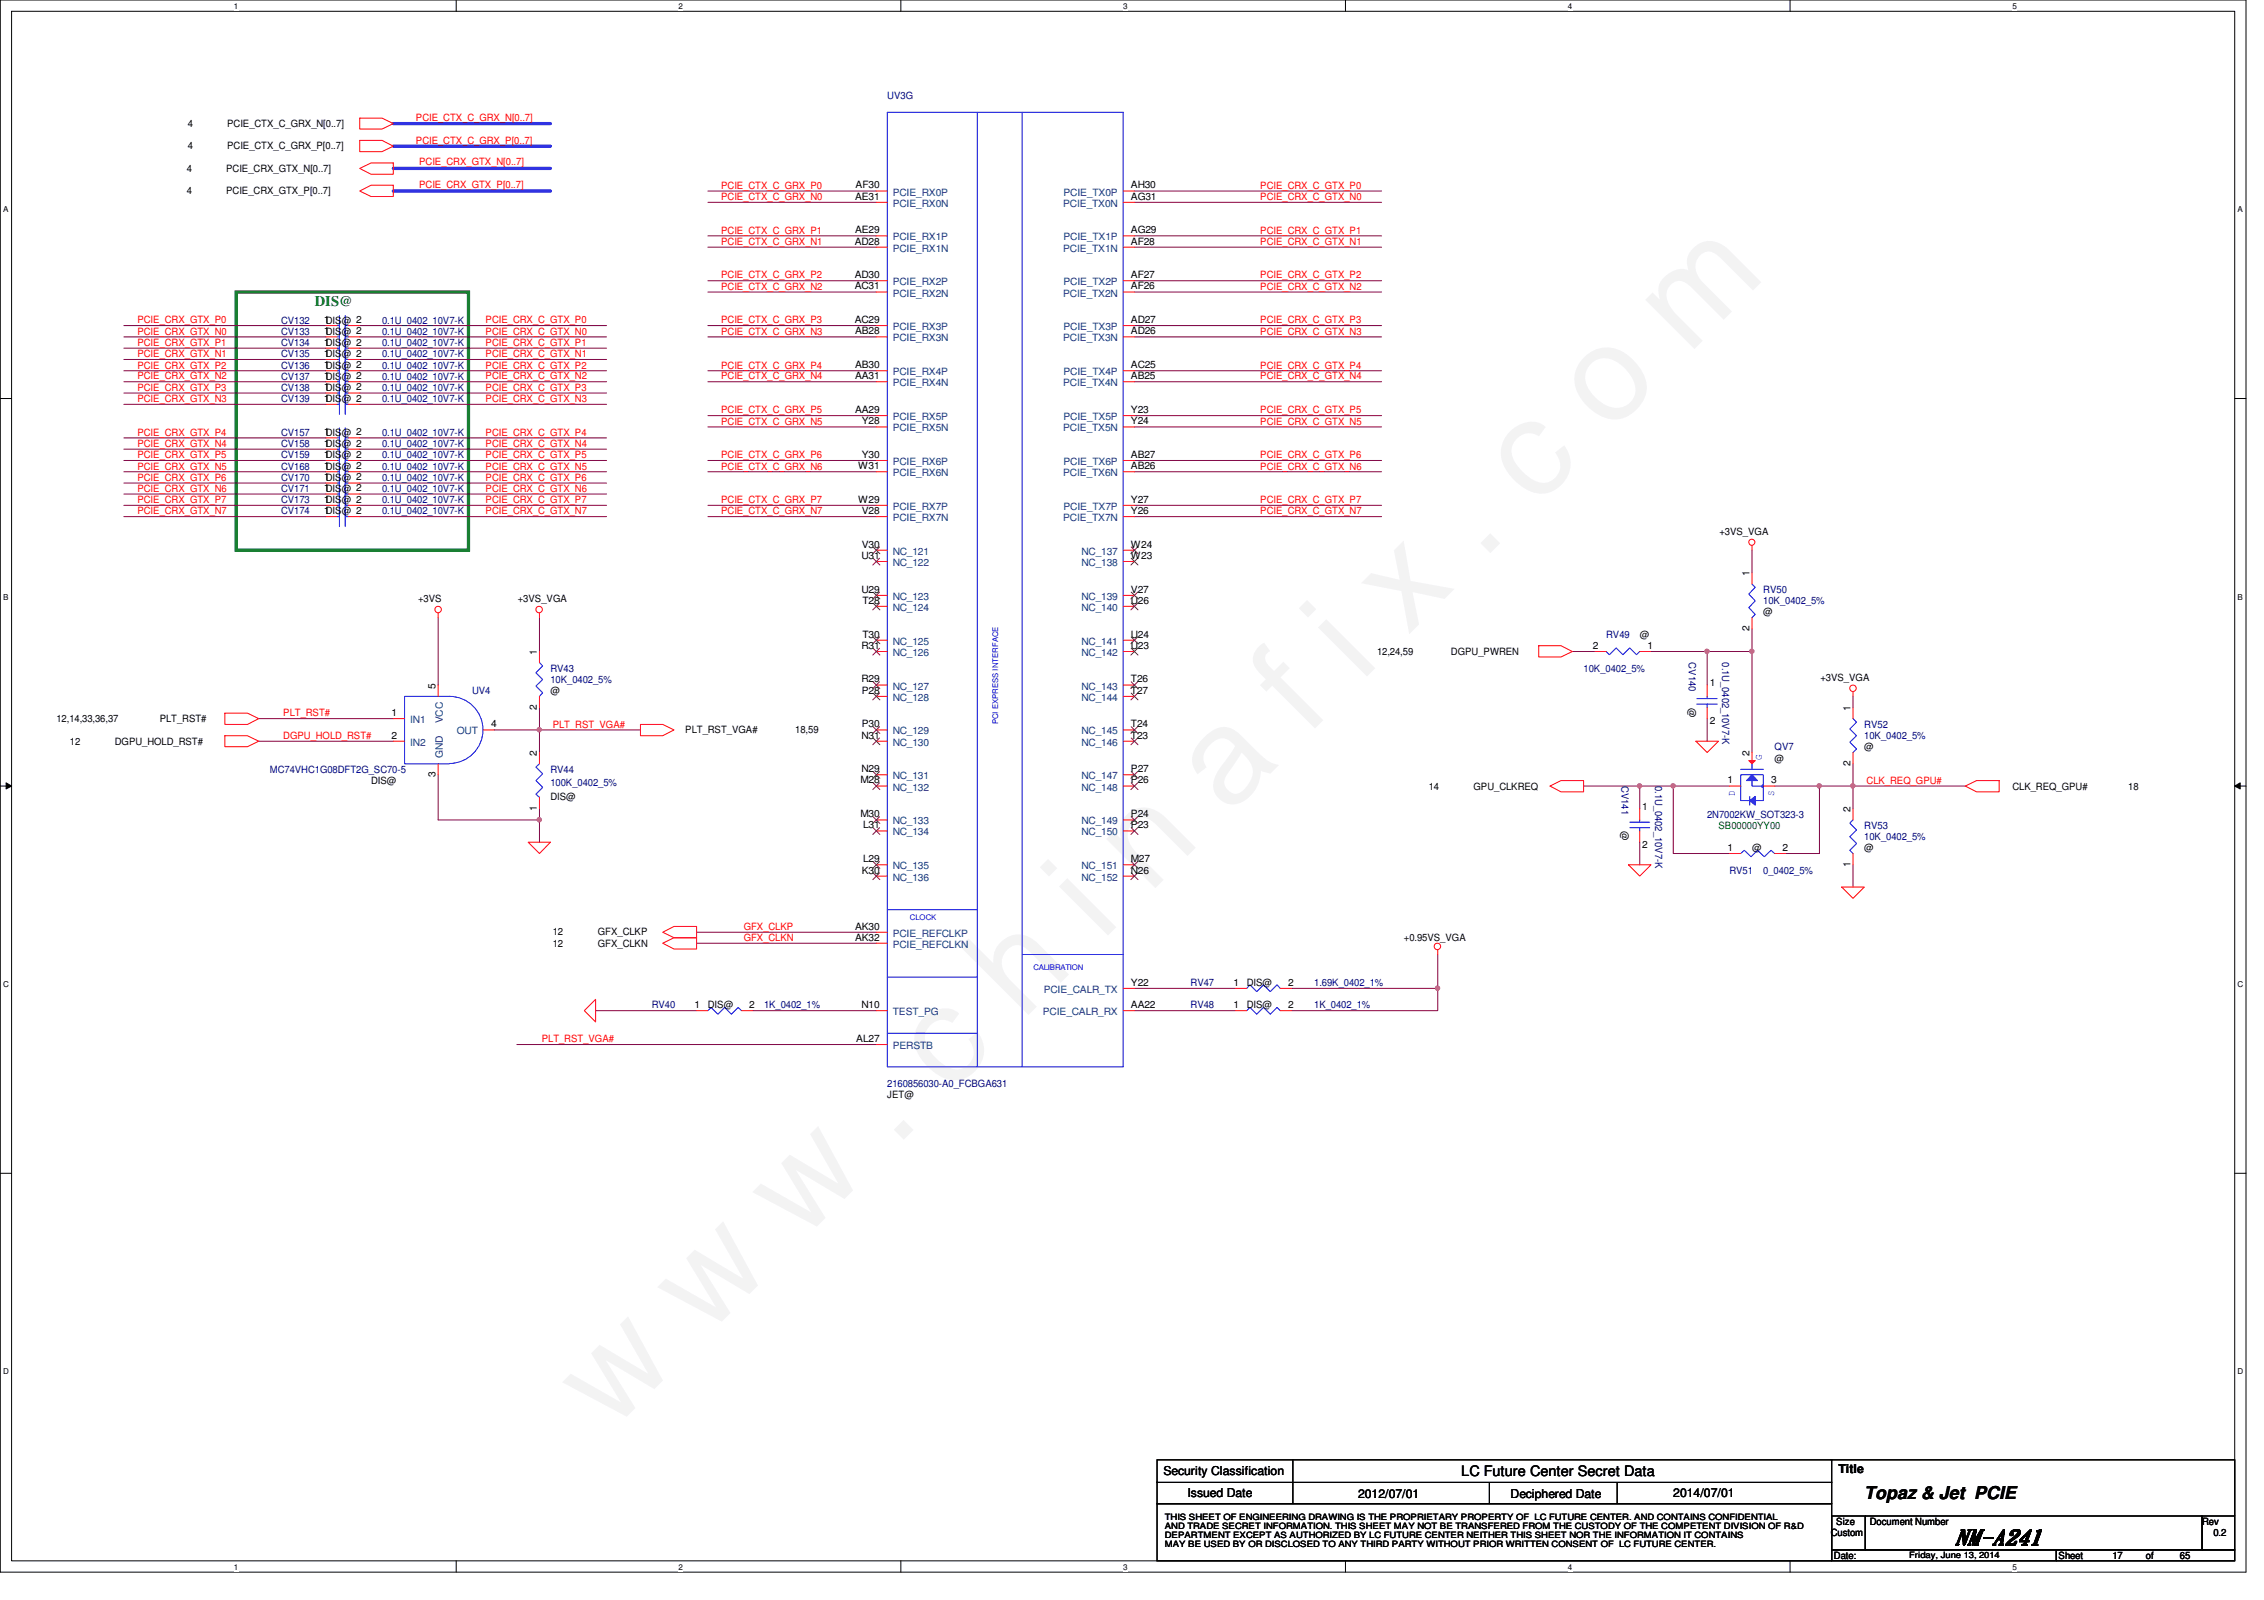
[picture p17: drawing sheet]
<svg xmlns="http://www.w3.org/2000/svg" width="297mm" height="210mm" viewBox="0 0 297 210" stroke-linecap="round" stroke-linejoin="round" font-family="sans-serif">
<defs><g id="words">
<text font-size="17.6" fill="#f0f" x="80.1" y="188" transform="rotate(-45 80.1 188)">w w w . c h i n a f i x . c o m</text>
<text font-size="2.8" x="256.4" y="202.7">NM-A241</text>
<text font-size="2.3" x="244.6" y="196.6">Topaz &amp; Jet PCIE</text>
<text font-size="1.9" fill="#008000" x="41.3" y="40.1">DIS@</text>
<text font-size="1.9" x="191.7" y="193.7">LC Future Center Secret Data</text>
<g font-size="1.6">
<text x="152.7" y="193.5">Security Classification</text>
<text x="155.8" y="196.3">Issued Date</text>
<text x="178.2" y="196.5">2012/07/01</text>
<text x="198.2" y="196.5">Deciphered Date</text>
<text x="219.5" y="196.3">2014/07/01</text>
<text x="241.2" y="193.2">Title</text>
</g>
<g font-size="1.3">
<text x="24.6" y="16.7">4</text>
<text x="29.8" y="16.7">PCIE_CTX_C_GRX_N[0..7]</text>
<text x="24.5" y="22.6">4</text>
<text x="24.6" y="19.6">4</text>
<text x="29.7" y="22.6">PCIE_CRX_GTX_N[0..7]</text>
<text x="29.8" y="19.6">PCIE_CTX_C_GRX_P[0..7]</text>
<text x="24.5" y="25.5">4</text>
<text x="29.7" y="25.5">PCIE_CRX_GTX_P[0..7]</text>
<text x="112.2" y="26.2">AE31</text>
<text x="112.3" y="24.7">AF30</text>
<text x="148.4" y="26.2">AG31</text>
<text x="148.4" y="24.7">AH30</text>
<text x="112.1" y="32.1">AD28</text>
<text x="112.2" y="30.6">AE29</text>
<text x="148.4" y="32.1">AF28</text>
<text x="148.4" y="30.6">AG29</text>
<text x="112.1" y="38">AC31</text>
<text x="112.1" y="36.5">AD30</text>
<text x="148.4" y="38">AF26</text>
<text x="148.4" y="36.5">AF27</text>
<text x="42.5" y="42.4">1DIS@ 2</text>
<text x="42.5" y="43.9">1DIS@ 2</text>
<text x="42.5" y="45.3">1DIS@ 2</text>
<text x="42.5" y="46.8">1DIS@ 2</text>
<text x="112.1" y="42.4">AC29</text>
<text x="112.2" y="43.9">AB28</text>
<text x="148.4" y="43.9">AD26</text>
<text x="148.4" y="42.4">AD27</text>
<text x="42.5" y="49.7">1DIS@ 2</text>
<text x="42.5" y="51.2">1DIS@ 2</text>
<text x="42.5" y="52.7">1DIS@ 2</text>
<text x="42.5" y="48.3">1DIS@ 2</text>
<text x="112.2" y="49.7">AA31</text>
<text x="112.2" y="48.3">AB30</text>
<text x="148.4" y="49.7">AB25</text>
<text x="148.4" y="48.3">AC25</text>
<text x="42.5" y="57.1">1DIS@ 2</text>
<text x="42.5" y="58.6">1DIS@ 2</text>
<text x="112.2" y="54.2">AA29</text>
<text x="113.1" y="55.7">Y28</text>
<text x="148.4" y="55.7">Y24</text>
<text x="148.4" y="54.2">Y23</text>
<text x="42.5" y="60.1">1DIS@ 2</text>
<text x="42.5" y="61.6">1DIS@ 2</text>
<text x="42.5" y="63">1DIS@ 2</text>
<text x="42.5" y="64.5">1DIS@ 2</text>
<text x="42.5" y="66">1DIS@ 2</text>
<text x="112.6" y="66">W29</text>
<text x="112.6" y="61.6">W31</text>
<text x="113.1" y="60.1">Y30</text>
<text x="148.4" y="61.6">AB26</text>
<text x="148.4" y="66">Y27</text>
<text x="148.4" y="60.1">AB27</text>
<text x="42.5" y="67.4">1DIS@ 2</text>
<text x="113.1" y="71.8">V30</text>
<text x="113.1" y="67.4">V28</text>
<text x="148.4" y="71.8">W24</text>
<text x="148.4" y="67.4">Y26</text>
<text x="225.6" y="70.1">+3VS_VGA</text>
<text x="113" y="77.8">U29</text>
<text x="113" y="73.3">U31</text>
<text x="148.4" y="77.8">V27</text>
<text x="148.4" y="73.3">W23</text>
<text x="229.5" y="75.6" transform="rotate(-90 229.5 75.6)">1</text>
<text x="54.9" y="79">+3VS</text>
<text x="67.9" y="79">+3VS_VGA</text>
<text x="113.2" y="83.7">T30</text>
<text x="113.2" y="79.2">T28</text>
<text x="148.4" y="83.7">U24</text>
<text x="148.4" y="79.2">U26</text>
<text x="215.1" y="83.7">@</text>
<text x="229.5" y="82.8" transform="rotate(-90 229.5 82.8)">2</text>
<text x="231.3" y="80.7">@</text>
<text x="70.4" y="85.9" transform="rotate(-90 70.4 85.9)">1</text>
<text x="113" y="89.5">R29</text>
<text x="113" y="85.1">R31</text>
<text x="148.4" y="89.5">T26</text>
<text x="148.4" y="85.1">U23</text>
<text x="180.7" y="85.9">12,24,59</text>
<text x="190.4" y="85.9">DGPU_PWREN</text>
<text x="209" y="85.1">2</text>
<text x="216.2" y="85.1">1</text>
<text x="238.8" y="89.3">+3VS_VGA</text>
<text x="7.4" y="94.7">12,14,33,36,37</text>
<text x="21" y="94.7">PLT_RST#</text>
<text x="51.3" y="93.9">1</text>
<text x="57.1" y="90.3" transform="rotate(-90 57.1 90.3)">5</text>
<text x="64.4" y="95.4">4</text>
<text x="70.4" y="93.1" transform="rotate(-90 70.4 93.1)">2</text>
<text x="72.2" y="91.1">@</text>
<text x="113.1" y="95.4">P30</text>
<text x="113.1" y="91">P28</text>
<text x="148.4" y="95.4">T24</text>
<text x="148.4" y="91">T27</text>
<text x="221.6" y="92.8" transform="rotate(90 221.6 92.8)">@</text>
<text x="224.3" y="90">1</text>
<text x="224.3" y="95">2</text>
<text x="242.8" y="93.3" transform="rotate(-90 242.8 93.3)">1</text>
<text x="9.2" y="97.7">12</text>
<text x="15.1" y="97.7">DGPU_HOLD_RST#</text>
<text x="51.3" y="96.9">2</text>
<text x="57.1" y="102" transform="rotate(-90 57.1 102)">3</text>
<text x="70.4" y="99.2" transform="rotate(-90 70.4 99.2)">2</text>
<text x="89.9" y="96.2">PLT_RST_VGA#</text>
<text x="104.3" y="96.2">18,59</text>
<text x="113" y="101.3">N29</text>
<text x="113" y="96.9">N31</text>
<text x="148.4" y="101.3">P27</text>
<text x="148.4" y="96.9">T23</text>
<text x="229.5" y="99.2" transform="rotate(-90 229.5 99.2)">2</text>
<text x="232.8" y="99.9">@</text>
<text x="242.8" y="100.5" transform="rotate(-90 242.8 100.5)">2</text>
<text x="244.6" y="98.4">@</text>
<text x="48.7" y="102.8">DIS@</text>
<text x="70.4" y="106.4" transform="rotate(-90 70.4 106.4)">1</text>
<text x="72.2" y="104.9">DIS@</text>
<text x="112.9" y="107.2">M30</text>
<text x="112.9" y="102.8">M28</text>
<text x="148.4" y="107.2">P24</text>
<text x="148.4" y="102.8">P26</text>
<text x="187.4" y="103.6">14</text>
<text x="193.3" y="103.6">GPU_CLKREQ</text>
<text x="215.5" y="106.3">1</text>
<text x="226.6" y="102.8">1</text>
<text x="232.4" y="102.8">3</text>
<text x="242.8" y="106.6" transform="rotate(-90 242.8 106.6)">2</text>
<text x="264" y="103.6">CLK_REQ_GPU#</text>
<text x="279.2" y="103.6">18</text>
<text x="113.2" y="113.1">L29</text>
<text x="113.2" y="108.7">L31</text>
<text x="148.4" y="113.1">M27</text>
<text x="148.4" y="108.7">P23</text>
<text x="212.7" y="109" transform="rotate(90 212.7 109)">@</text>
<text x="215.5" y="111.2">2</text>
<text x="226.6" y="111.6">1</text>
<text x="229.9" y="111.7">@</text>
<text x="233.8" y="111.6">2</text>
<text x="242.8" y="113.7" transform="rotate(-90 242.8 113.7)">1</text>
<text x="244.6" y="111.7">@</text>
<text x="113.1" y="114.6">K30</text>
<text x="148.4" y="114.6">N26</text>
<text x="72.5" y="124.2">12</text>
<text x="72.5" y="122.7">12</text>
<text x="78.4" y="124.2">GFX_CLKN</text>
<text x="78.4" y="122.7">GFX_CLKP</text>
<text x="112.2" y="123.4">AK32</text>
<text x="112.2" y="122">AK30</text>
<text x="184.2" y="123.5">+0.95VS_VGA</text>
<text x="148.4" y="129.3">Y22</text>
<text x="161.8" y="129.3">1</text>
<text x="163.6" y="129.4">DIS@</text>
<text x="169" y="129.3">2</text>
<text x="91.1" y="132.2">1</text>
<text x="92.9" y="132.3">DIS@</text>
<text x="98.3" y="132.2">2</text>
<text x="112.3" y="136.7">AL27</text>
<text x="113" y="132.2">N10</text>
<text x="148.4" y="132.2">AA22</text>
<text x="161.8" y="132.2">1</text>
<text x="163.6" y="132.3">DIS@</text>
<text x="169" y="132.2">2</text>
<text x="116.4" y="144.1">JET@</text>
<text x="240.2" y="201.5">Custom</text>
<text x="240.9" y="200.1">Size</text>
<text x="245.3" y="200.1">Document Number</text>
<text x="288.9" y="200.1">Rev</text>
<text x="290.4" y="201.5">0.2</text>
<text x="240.6" y="204.5">Date:</text>
<text x="270.1" y="204.5">Sheet</text>
<text x="277.2" y="204.5">17</text>
<text x="281.6" y="204.5">of</text>
<text x="286" y="204.5">65</text>
</g>
<g font-size="1.3" fill="#f00">
<text x="54.6" y="15.9">PCIE_CTX_C_GRX_N[0..7]</text>
<text x="54.6" y="18.9">PCIE_CTX_C_GRX_P[0..7]</text>
<text x="55" y="21.7">PCIE_CRX_GTX_N[0..7]</text>
<text x="55" y="24.6">PCIE_CRX_GTX_P[0..7]</text>
<text x="94.6" y="24.8">PCIE_CTX_C_GRX_P0</text>
<text x="94.6" y="26.2">PCIE_CTX_C_GRX_N0</text>
<text x="165.4" y="24.8">PCIE_CRX_C_GTX_P0</text>
<text x="165.4" y="26.2">PCIE_CRX_C_GTX_N0</text>
<text x="94.6" y="30.6">PCIE_CTX_C_GRX_P1</text>
<text x="94.6" y="32.1">PCIE_CTX_C_GRX_N1</text>
<text x="165.4" y="30.6">PCIE_CRX_C_GTX_P1</text>
<text x="165.4" y="32.1">PCIE_CRX_C_GTX_N1</text>
<text x="94.6" y="36.5">PCIE_CTX_C_GRX_P2</text>
<text x="94.6" y="38">PCIE_CTX_C_GRX_N2</text>
<text x="165.4" y="36.5">PCIE_CRX_C_GTX_P2</text>
<text x="165.4" y="38">PCIE_CRX_C_GTX_N2</text>
<text x="18" y="42.4">PCIE_CRX_GTX_P0</text>
<text x="18" y="43.9">PCIE_CRX_GTX_N0</text>
<text x="18" y="46.9">PCIE_CRX_GTX_N1</text>
<text x="18" y="45.4">PCIE_CRX_GTX_P1</text>
<text x="63.7" y="43.9">PCIE_CRX_C_GTX_N0</text>
<text x="63.7" y="42.4">PCIE_CRX_C_GTX_P0</text>
<text x="63.7" y="46.9">PCIE_CRX_C_GTX_N1</text>
<text x="63.7" y="45.4">PCIE_CRX_C_GTX_P1</text>
<text x="94.6" y="42.4">PCIE_CTX_C_GRX_P3</text>
<text x="94.6" y="43.9">PCIE_CTX_C_GRX_N3</text>
<text x="165.4" y="42.4">PCIE_CRX_C_GTX_P3</text>
<text x="165.4" y="43.9">PCIE_CRX_C_GTX_N3</text>
<text x="18" y="49.8">PCIE_CRX_GTX_N2</text>
<text x="18" y="48.3">PCIE_CRX_GTX_P2</text>
<text x="18" y="51.3">PCIE_CRX_GTX_P3</text>
<text x="18" y="52.7">PCIE_CRX_GTX_N3</text>
<text x="63.7" y="48.3">PCIE_CRX_C_GTX_P2</text>
<text x="63.7" y="51.3">PCIE_CRX_C_GTX_P3</text>
<text x="63.7" y="52.7">PCIE_CRX_C_GTX_N3</text>
<text x="63.7" y="49.8">PCIE_CRX_C_GTX_N2</text>
<text x="94.6" y="48.3">PCIE_CTX_C_GRX_P4</text>
<text x="94.6" y="49.8">PCIE_CTX_C_GRX_N4</text>
<text x="165.4" y="49.8">PCIE_CRX_C_GTX_N4</text>
<text x="165.4" y="48.3">PCIE_CRX_C_GTX_P4</text>
<text x="18" y="57.1">PCIE_CRX_GTX_P4</text>
<text x="18" y="58.6">PCIE_CRX_GTX_N4</text>
<text x="63.7" y="58.6">PCIE_CRX_C_GTX_N4</text>
<text x="63.7" y="57.1">PCIE_CRX_C_GTX_P4</text>
<text x="94.6" y="54.2">PCIE_CTX_C_GRX_P5</text>
<text x="94.6" y="55.7">PCIE_CTX_C_GRX_N5</text>
<text x="165.4" y="54.2">PCIE_CRX_C_GTX_P5</text>
<text x="165.4" y="55.7">PCIE_CRX_C_GTX_N5</text>
<text x="18" y="60.1">PCIE_CRX_GTX_P5</text>
<text x="18" y="61.6">PCIE_CRX_GTX_N5</text>
<text x="18" y="63.1">PCIE_CRX_GTX_P6</text>
<text x="18" y="64.5">PCIE_CRX_GTX_N6</text>
<text x="18" y="66">PCIE_CRX_GTX_P7</text>
<text x="63.7" y="61.6">PCIE_CRX_C_GTX_N5</text>
<text x="63.7" y="60.1">PCIE_CRX_C_GTX_P5</text>
<text x="63.7" y="64.5">PCIE_CRX_C_GTX_N6</text>
<text x="63.7" y="63.1">PCIE_CRX_C_GTX_P6</text>
<text x="63.7" y="66">PCIE_CRX_C_GTX_P7</text>
<text x="94.6" y="60.1">PCIE_CTX_C_GRX_P6</text>
<text x="94.6" y="61.6">PCIE_CTX_C_GRX_N6</text>
<text x="94.6" y="66">PCIE_CTX_C_GRX_P7</text>
<text x="165.4" y="61.6">PCIE_CRX_C_GTX_N6</text>
<text x="165.4" y="60.1">PCIE_CRX_C_GTX_P6</text>
<text x="165.4" y="66">PCIE_CRX_C_GTX_P7</text>
<text x="18" y="67.5">PCIE_CRX_GTX_N7</text>
<text x="63.7" y="67.5">PCIE_CRX_C_GTX_N7</text>
<text x="94.6" y="67.5">PCIE_CTX_C_GRX_N7</text>
<text x="165.4" y="67.5">PCIE_CRX_C_GTX_N7</text>
<text x="37.2" y="94">PLT_RST#</text>
<text x="72.5" y="95.5">PLT_RST_VGA#</text>
<text x="37.2" y="96.9">DGPU_HOLD_RST#</text>
<text x="244.9" y="102.8">CLK_REQ_GPU#</text>
<text x="97.6" y="122">GFX_CLKP</text>
<text x="97.6" y="123.4">GFX_CLKN</text>
<text x="71.1" y="136.7">PLT_RST_VGA#</text>
</g>
<g font-size="1.3" fill="#000080">
<text x="116.4" y="13">UV3G</text>
<text x="36.9" y="42.5">CV132</text>
<text x="36.9" y="43.9">CV133</text>
<text x="36.9" y="45.4">CV134</text>
<text x="36.9" y="46.9">CV135</text>
<text x="50.1" y="42.5">0.1U_0402_10V7-K</text>
<text x="50.1" y="43.9">0.1U_0402_10V7-K</text>
<text x="50.1" y="45.4">0.1U_0402_10V7-K</text>
<text x="50.1" y="46.9">0.1U_0402_10V7-K</text>
<text x="36.9" y="49.8">CV137</text>
<text x="36.9" y="51.3">CV138</text>
<text x="36.9" y="52.7">CV139</text>
<text x="36.9" y="48.3">CV136</text>
<text x="50.1" y="49.8">0.1U_0402_10V7-K</text>
<text x="50.1" y="51.3">0.1U_0402_10V7-K</text>
<text x="50.1" y="52.7">0.1U_0402_10V7-K</text>
<text x="50.1" y="48.3">0.1U_0402_10V7-K</text>
<text x="36.9" y="57.2">CV157</text>
<text x="36.9" y="58.6">CV158</text>
<text x="50.1" y="57.2">0.1U_0402_10V7-K</text>
<text x="50.1" y="58.6">0.1U_0402_10V7-K</text>
<text x="36.9" y="60.1">CV159</text>
<text x="36.9" y="61.6">CV168</text>
<text x="36.9" y="63.1">CV170</text>
<text x="36.9" y="64.6">CV171</text>
<text x="36.9" y="66">CV173</text>
<text x="50.1" y="60.1">0.1U_0402_10V7-K</text>
<text x="50.1" y="61.6">0.1U_0402_10V7-K</text>
<text x="50.1" y="63.1">0.1U_0402_10V7-K</text>
<text x="50.1" y="64.6">0.1U_0402_10V7-K</text>
<text x="50.1" y="66">0.1U_0402_10V7-K</text>
<text x="36.9" y="67.5">CV174</text>
<text x="50.1" y="67.5">0.1U_0402_10V7-K</text>
<text x="231.3" y="77.8">RV50</text>
<text x="210.7" y="83.7">RV49</text>
<text x="231.3" y="79.3">10K_0402_5%</text>
<text x="72.2" y="88.1">RV43</text>
<text x="72.2" y="89.6">10K_0402_5%</text>
<text x="207.8" y="88.1">10K_0402_5%</text>
<text x="221.6" y="86.9" transform="rotate(90 221.6 86.9)">CV140</text>
<text x="226" y="86.9" transform="rotate(90 226 86.9)">0.1U_0402_10V7-K</text>
<text x="61.9" y="91.1">UV4</text>
<text x="244.6" y="95.5">RV52</text>
<text x="35.4" y="101.4">MC74VHC1G08DFT2G_SC70-5</text>
<text x="72.2" y="101.4">RV44</text>
<text x="232.8" y="98.4">QV7</text>
<text x="244.6" y="96.9">10K_0402_5%</text>
<text x="72.2" y="103.1">100K_0402_5%</text>
<text x="212.7" y="103.1" transform="rotate(90 212.7 103.1)">CV141</text>
<text x="217.2" y="103.1" transform="rotate(90 217.2 103.1)">0.1U_0402_10V7-K</text>
<text x="224" y="107.3">2N7002KW_SOT323-3</text>
<text x="244.6" y="108.8">RV53</text>
<text x="244.6" y="110.2">10K_0402_5%</text>
<text x="226.9" y="114.6">RV51</text>
<text x="231.3" y="114.6">0_0402_5%</text>
<text x="156.2" y="129.4">RV47</text>
<text x="172.4" y="129.4">1.69K_0402_1%</text>
<text x="85.5" y="132.3">RV40</text>
<text x="100.2" y="132.3">1K_0402_1%</text>
<text x="156.2" y="132.3">RV48</text>
<text x="172.4" y="132.3">1K_0402_1%</text>
<text x="116.4" y="142.6">2160856030-A0_FCBGA631</text>
</g>
<g font-size="1.3" fill="#004080">
<text x="117.1" y="27.1">PCIE_RX0N</text>
<text x="117.1" y="25.7">PCIE_RX0P</text>
<text x="139.5" y="27.1">PCIE_TX0N</text>
<text x="139.5" y="25.7">PCIE_TX0P</text>
<text x="117.1" y="33">PCIE_RX1N</text>
<text x="117.1" y="31.5">PCIE_RX1P</text>
<text x="139.5" y="33">PCIE_TX1N</text>
<text x="139.5" y="31.5">PCIE_TX1P</text>
<text x="117.1" y="38.9">PCIE_RX2N</text>
<text x="117.1" y="37.4">PCIE_RX2P</text>
<text x="139.5" y="38.9">PCIE_TX2N</text>
<text x="139.5" y="37.4">PCIE_TX2P</text>
<text x="117.1" y="44.8">PCIE_RX3N</text>
<text x="117.1" y="43.3">PCIE_RX3P</text>
<text x="139.5" y="44.8">PCIE_TX3N</text>
<text x="139.5" y="43.3">PCIE_TX3P</text>
<text x="117.1" y="50.7">PCIE_RX4N</text>
<text x="117.1" y="49.2">PCIE_RX4P</text>
<text x="139.5" y="50.7">PCIE_TX4N</text>
<text x="139.5" y="49.2">PCIE_TX4P</text>
<text x="117.1" y="56.6">PCIE_RX5N</text>
<text x="117.1" y="55.1">PCIE_RX5P</text>
<text x="139.5" y="56.6">PCIE_TX5N</text>
<text x="139.5" y="55.1">PCIE_TX5P</text>
<text x="117.1" y="62.5">PCIE_RX6N</text>
<text x="117.1" y="61">PCIE_RX6P</text>
<text x="139.5" y="62.5">PCIE_TX6N</text>
<text x="139.5" y="61">PCIE_TX6P</text>
<text x="117.1" y="68.4">PCIE_RX7N</text>
<text x="117.1" y="66.9">PCIE_RX7P</text>
<text x="139.5" y="68.4">PCIE_TX7N</text>
<text x="139.5" y="66.9">PCIE_TX7P</text>
<text x="117.1" y="74.3">NC_122</text>
<text x="117.1" y="72.8">NC_121</text>
<text x="141.9" y="74.3">NC_138</text>
<text x="141.9" y="72.8">NC_137</text>
<text x="117.1" y="80.1">NC_124</text>
<text x="117.1" y="78.7">NC_123</text>
<text x="141.9" y="80.1">NC_140</text>
<text x="141.9" y="78.7">NC_139</text>
<text x="117.1" y="86.1">NC_126</text>
<text x="117.1" y="84.6">NC_125</text>
<text x="141.9" y="86.1">NC_142</text>
<text x="141.9" y="84.6">NC_141</text>
<text x="53.8" y="94.9">IN1</text>
<text x="58.1" y="94.9" transform="rotate(-90 58.1 94.9)">VCC</text>
<text x="117.1" y="91.9">NC_128</text>
<text x="117.1" y="90.5">NC_127</text>
<text x="141.9" y="91.9">NC_144</text>
<text x="141.9" y="90.5">NC_143</text>
<text x="53.8" y="97.8">IN2</text>
<text x="58.1" y="99.5" transform="rotate(-90 58.1 99.5)">GND</text>
<text x="59.9" y="96.4">OUT</text>
<text x="117.1" y="97.8">NC_130</text>
<text x="117.1" y="96.4">NC_129</text>
<text x="141.9" y="97.8">NC_146</text>
<text x="141.9" y="96.4">NC_145</text>
<text x="117.1" y="103.7">NC_132</text>
<text x="117.1" y="102.2">NC_131</text>
<text x="141.9" y="103.7">NC_148</text>
<text x="141.9" y="102.2">NC_147</text>
<text x="117.1" y="109.6">NC_134</text>
<text x="117.1" y="108.2">NC_133</text>
<text x="141.9" y="109.6">NC_150</text>
<text x="141.9" y="108.2">NC_149</text>
<text x="117.1" y="115.5">NC_136</text>
<text x="117.1" y="114">NC_135</text>
<text x="141.9" y="115.5">NC_152</text>
<text x="141.9" y="114">NC_151</text>
<text x="117.1" y="124.3">PCIE_REFCLKN</text>
<text x="117.1" y="122.9">PCIE_REFCLKP</text>
<text x="136.9" y="130.3">PCIE_CALR_TX</text>
<text x="117.1" y="137.6">PERSTB</text>
<text x="117.1" y="133.2">TEST_PG</text>
<text x="136.8" y="133.2">PCIE_CALR_RX</text>
</g>
<g font-size="1.3" fill="#00f">
<text x="231.1" y="99.7" transform="rotate(-90 231.1 99.7)">G</text>
<text x="227.6" y="104.5" transform="rotate(-90 227.6 104.5)">D</text>
<text x="232.8" y="104.5" transform="rotate(-90 232.8 104.5)">S</text>
</g>
<text font-size="1.3" fill="#008000" x="225.5" y="108.8">SB00000YY00</text>
<g font-size="1.1">
<text x="30.7" y="1.1">1</text>
<text x="89" y="1.1">2</text>
<text x="147.4" y="1.1">3</text>
<text x="205.7" y="1.1">4</text>
<text x="264" y="1.1">5</text>
<text x=".4" y="27.9">A</text>
<text x="293.6" y="27.9">A</text>
<text x=".4" y="78.7">B</text>
<text x="293.6" y="78.7">B</text>
<text x=".4" y="129.5">C</text>
<text x="293.6" y="129.5">C</text>
<text x=".4" y="180.3">D</text>
<text x="293.6" y="180.3">D</text>
<text x="152.8" y="201.8">DEPARTMENT EXCEPT AS AUTHORIZED BY LC FUTURE CENTER NEITHER THIS SHEET NOR THE INFORMATION IT CONTAINS</text>
<text x="152.8" y="202.9">MAY BE USED BY OR DISCLOSED TO ANY THIRD PARTY WITHOUT PRIOR WRITTEN CONSENT OF LC FUTURE CENTER.</text>
<text x="152.8" y="199.4">THIS SHEET OF ENGINEERING DRAWING IS THE PROPRIETARY PROPERTY OF LC FUTURE CENTER. AND CONTAINS CONFIDENTIAL</text>
<text x="152.8" y="200.6">AND TRADE SECRET INFORMATION. THIS SHEET MAY NOT BE TRANSFERED FROM THE CUSTODY OF THE COMPETENT DIVISION OF R&amp;D</text>
<text x="30.7" y="205.9">1</text>
<text x="89" y="205.9">2</text>
<text x="147.4" y="205.9">3</text>
<text x="205.7" y="205.9">4</text>
<text x="250.5" y="204.4">Friday, June 13, 2014</text>
<text x="264" y="205.9">5</text>
</g>
<g font-size="1" fill="#00f">
<text x="131" y="95" transform="rotate(-90 131 95)">PCI EXPRESS INTERFACE</text>
<text x="119.4" y="120.6">CLOCK</text>
<text x="135.6" y="127.3">CALIBRATION</text>
</g>
</g></defs>
<path d="M0 0h294.7v206.2h-294.7zM1.5 1.5h291.7v203.3h-291.7z" fill="none" stroke="#000" stroke-width=".13"/>
<g fill="#fff">
<path d="M30.7 .2h.6v1.2h-.6z"/>
<path d="M30.7 204.9h.6v1.2h-.6z"/>
</g>
<path d="M59.9 0v1.5M59.9 204.8v1.4" fill="none" stroke="#000" stroke-width=".13"/>
<g fill="#fff">
<path d="M89 .2h.6v1.2h-.6z"/>
<path d="M89 204.9h.6v1.2h-.6z"/>
</g>
<path d="M118.2 0v1.5M118.2 204.8v1.4" fill="none" stroke="#000" stroke-width=".13"/>
<g fill="#fff">
<path d="M147.4 .2h.6v1.2h-.6z"/>
<path d="M147.4 204.9h.6v1.2h-.6z"/>
</g>
<path d="M176.5 0v1.5M176.5 204.8v1.4" fill="none" stroke="#000" stroke-width=".13"/>
<g fill="#fff">
<path d="M205.7 .2h.6v1.2h-.6z"/>
<path d="M205.7 204.9h.6v1.2h-.6z"/>
</g>
<path d="M234.9 0v1.5M234.9 204.8v1.4" fill="none" stroke="#000" stroke-width=".13"/>
<g fill="#fff">
<path d="M264 .2h.6v1.2h-.6z"/>
<path d="M264 204.9h.6v1.2h-.6z"/>
<path d="M.4 26.9h.7v1.2h-.7z"/>
<path d="M293.6 26.9h.7v1.2h-.7z"/>
<path d="M.4 77.7h.7v1.2h-.7z"/>
<path d="M293.6 77.7h.7v1.2h-.7z"/>
</g>
<path d="M0 52.3h1.5M293.2 52.3h1.5" fill="none" stroke="#000" stroke-width=".13"/>
<g fill="#fff">
<path d="M.4 128.5h.8v1.2h-.8z"/>
<path d="M293.6 128.5h.7v1.2h-.7z"/>
</g>
<path d="M0 103.1h1.5M.8 102.7l.7 .4-.7 .4zM293.2 103.1l.7-.4v.8zM293.2 103.1h1.5" fill="none" stroke="#000" stroke-width=".13"/>
<path d="M.8 102.7l.7 .4-.7 .4zM293.2 103.1l.7-.4v.8z" fill="#000"/>
<g fill="#fff">
<path d="M.4 179.3h.8v1.2h-.8z"/>
<path d="M293.6 179.3h.7v1.2h-.7z"/>
</g>
<path d="M0 153.9h1.5M293.2 153.9h1.5" fill="none" stroke="#000" stroke-width=".13"/>
<path d="M31 38.3h30.5v33.9h-30.5z" fill="none" stroke="#008000" stroke-width=".42"/>
<path d="M33.9 97.2h17.7M33.9 94.3h17.7M57.5 107.6h13.3M238.7 103.1h4.4M243.1 103.1h14.7M243.1 100.2v2.9" fill="none" stroke="#800040" stroke-width=".13"/>
<circle cx="243.1" cy="103.1" r=".29" fill="#f0f"/>
<circle cx="243.1" cy="103.1" r=".29" fill="none" stroke="#f0f" stroke-width=".13"/>
<circle cx="238.7" cy="103.1" r=".29" fill="#f0f"/>
<circle cx="238.7" cy="103.1" r=".29" fill="none" stroke="#f0f" stroke-width=".13"/>
<g fill="none" stroke="#800040" stroke-width=".13">
<path d="M148.8 25.1h32.5M148.8 26.5h32.5M148.8 30.9h32.5M148.8 32.4h32.5M148.8 36.8h32.5M148.8 38.3h32.5M16.3 42.7h26.5M16.3 44.2h26.5M16.3 50.1h26.5M16.3 47.2h26.5M16.3 45.7h26.5M16.3 48.6h26.5"/>
<path d="M16.3 51.6h26.5M16.3 53h26.5M16.3 57.4h26.5M16.3 58.9h26.5M47.2 44.2h32.4M47.2 42.7h32.4M47.2 47.2h32.4M47.2 45.7h32.4M47.2 48.6h32.4M47.2 51.6h32.4M47.2 53h32.4M47.2 50.1h32.4"/>
<path d="M47.2 58.9h32.4M47.2 57.4h32.4M148.8 42.7h32.5M148.8 44.2h32.5M148.8 54.5h32.5M148.8 50.1h32.5M148.8 48.6h32.5M148.8 56h32.5M16.3 60.4h26.5M16.3 61.9h26.5M16.3 63.4h26.5M16.3 64.8h26.5"/>
<path d="M16.3 66.3h26.5M16.3 67.8h26.5M47.2 61.9h32.4M47.2 60.4h32.4M47.2 64.8h32.4M47.2 63.4h32.4M47.2 67.8h32.4M47.2 66.3h32.4M148.8 61.9h32.5M148.8 60.4h32.5M148.8 67.8h32.5M148.8 66.3h32.5"/>
<path d="M57.5 81v8.9M64.9 95.8h5.9M243.1 91.4v1.4M57.5 101.6v6M232.8 103.1h5.9v8.9h-4.4M243.1 103.1v3M243.1 113.5v2.9M67.8 137h47.2"/>
</g>
<path d="M51.6 16.2h20.6M51.6 19.2h20.6M51.6 25.1h20.6M51.6 22.1h20.6" fill="none" stroke="#00f" stroke-width=".42"/>
<g fill="none" stroke="#f00" stroke-width=".13">
<path d="M47.2 18.4h2.9l1.5 .8-1.5 .7h-2.9zM47.2 15.5h2.9l1.5 .7-1.5 .7h-2.9zM47.2 22.1l1.5-.7h2.9v1.5h-2.9zM47.2 25.1l1.5-.8h2.9v1.5h-2.9zM42.8 50.1h1.4M42.8 51.6h1.4M42.8 53h1.4M42.8 57.4h1.4M42.8 58.9h1.4M42.8 42.7h1.4M42.8 44.2h1.4M42.8 45.7h1.4"/>
<path d="M42.8 47.2h1.4M42.8 48.6h1.4M45.7 50.1h1.5M45.7 51.6h1.5M45.7 53h1.5M45.7 57.4h1.5M45.7 58.9h1.5M45.7 42.7h1.5M45.7 44.2h1.5M45.7 45.7h1.5M45.7 47.2h1.5M45.7 48.6h1.5"/>
<path d="M42.8 60.4h1.4M42.8 61.9h1.4M42.8 63.4h1.4M42.8 64.8h1.4M42.8 66.3h1.4M42.8 67.8h1.4M45.7 60.4h1.5M45.7 61.9h1.5M45.7 63.4h1.5M45.7 64.8h1.5M45.7 66.3h1.5M45.7 67.8h1.5"/>
<path d="M29.5 93.6h3l1.4 .7-1.4 .7h-3zM29.5 96.5h3l1.4 .7-1.4 .8h-3zM51.6 94.3h1.5M51.6 97.2h1.5M57.5 80.4v.6M57.5 89.9v1.5M63.4 95.8h1.5M243.1 90.8v.6M243.1 92.8v1.5M243.1 98.7v1.5M57.5 100.2v1.4M241.6 116.4h3l-1.5 1.5z"/>
<path d="M243.1 112v1.5M243.1 106.1v1.5M257.8 103.1l1.5-.7h3v1.5h-3z"/>
<circle cx="57.5" cy="80" r=".43"/>
<circle cx="243.1" cy="90.3" r=".43"/>
</g>
<path d="M151.8 191.5h88.5v3h-88.5zM151.8 194.5h88.5v2.8h-88.5zM151.8 197.3h88.5v7.5h-88.5zM169.6 191.5v5.8M195.4 194.5v2.8M212.2 194.5v2.8M240.2 191.5h53v7.4M240.3 198.9h4.4v4.4h-4.4zM244.7 198.9h44.2v4.4h-44.2zM288.9 198.9h4.3v4.4h-4.3zM240.3 203.3h29.5v1.5h-29.5zM269.8 203.3h23.4v1.5h-23.4z" fill="none" stroke="#000" stroke-width=".13"/>
<g fill="none" stroke="#00f" stroke-width=".13">
<path d="M116.4 14.7h31v125.3h-31zM128.2 14.7v125.3M134.1 14.7v125.3M44.2 50.1h.3M44.2 51.6h.3M44.2 53h.3M44.2 57.4h.3M44.2 58.9h.3M44.2 42.7h.3M44.2 44.2h.3M44.2 45.7h.3M44.2 47.2h.3"/>
<path d="M44.2 48.6h.3M44.5 48.8v2.6M44.5 50.2v2.7M44.5 51.7v2.7M44.5 56.1v2.7M44.5 57.6v2.7M44.5 59.1v2.6M44.5 41.4v2.7M44.5 42.9v2.7M44.5 44.4v2.6M44.5 45.8v2.7M44.5 47.3v2.7"/>
<path d="M45.3 50.1h.4M45.3 51.6h.4M45.3 53h.4M45.3 57.4h.4M45.3 58.9h.4M45.3 42.7h.4M45.3 44.2h.4M45.3 45.7h.4M45.3 47.2h.4M45.3 48.6h.4M45.3 48.8v2.6M45.3 50.2v2.7"/>
<path d="M45.3 51.7v2.7M45.3 56.1v2.7M45.3 57.6v2.7M45.3 59.1v2.6M45.3 41.4v2.7M45.3 42.9v2.7M45.3 44.4v2.6M45.3 45.8v2.7M45.3 47.3v2.7M44.2 60.4h.3M44.2 61.9h.3M44.2 63.4h.3"/>
<path d="M44.2 64.8h.3M44.2 66.3h.3M44.2 67.8h.3M44.5 60.5v2.7M44.5 62v2.7M44.5 63.5v2.7M44.5 65v2.6M44.5 66.5v2.6M45.3 60.4h.4M45.3 61.9h.4M45.3 63.4h.4M45.3 64.8h.4"/>
<path d="M45.3 66.3h.4M45.3 67.8h.4M45.3 60.5v2.7M45.3 62v2.7M45.3 63.5v2.7M45.3 65v2.6M45.3 66.5v2.6M243.1 94.3l.5 .4-.9 .9 .9 .9-.9 .9 .9 .9-.5 .4M59 100.2a4.4 4.4 0 0 0 4.4-4.4 4.4 4.4 0 0 0-4.4-4.4h-5.9v8.8h5.9M243.1 107.6l-.4 .4 .9 .9-.9 .9 .9 .9-.9 .8 .4 .5"/>
</g>
<circle cx="243.1" cy="103.1" r=".29" fill="#f0f"/>
<circle cx="243.1" cy="103.1" r=".29" fill="none" stroke="#f0f" stroke-width=".13"/>
<circle cx="238.7" cy="103.1" r=".29" fill="#f0f"/>
<circle cx="238.7" cy="103.1" r=".29" fill="none" stroke="#f0f" stroke-width=".13"/>
<use href="#words"/>
</svg>
